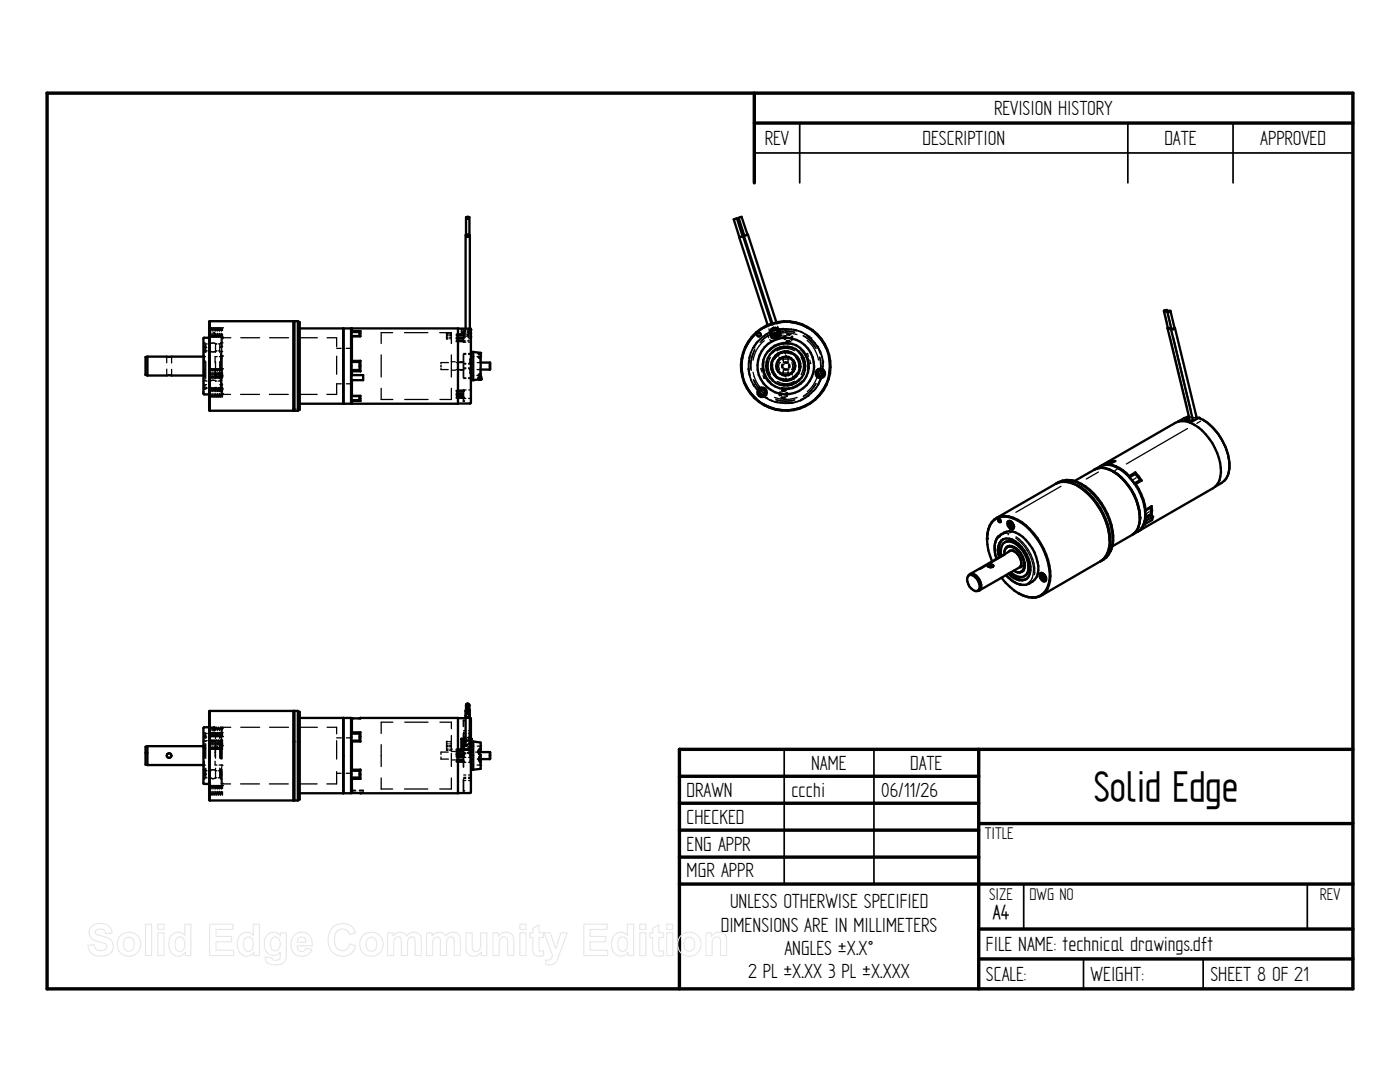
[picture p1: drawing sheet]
<svg xmlns="http://www.w3.org/2000/svg" width="279mm" height="216mm" viewBox="0 0 279 216" stroke-linecap="round" stroke-linejoin="round" font-family="sans-serif">
<defs><g id="words">
<text font-size="9.5" x="218.3" y="159.9">Solid Edge</text>
<g font-size="4.6">
<text x="198.4" y="22.9">REVISION HISTORY</text>
<text x="152.6" y="28.9">REV</text>
<text x="184.1" y="28.9">DESCRIPTION</text>
<text x="232.4" y="28.9">DATE</text>
<text x="251.5" y="28.9">APPROVED</text>
<text x="161.9" y="153.6">NAME</text>
<text x="181.7" y="153.6">DATE</text>
<text x="137" y="159">DRAWN</text>
<text x="157.9" y="159">ccchi</text>
<text x="175.9" y="159">06/11/26</text>
<text x="137" y="164.3">CHECKED</text>
<text x="137" y="169.7">ENG APPR</text>
<text x="137" y="175.1">MGR APPR</text>
<text x="143.8" y="185.9">DIMENSIONS ARE IN MILLIMETERS</text>
<text x="145.7" y="181.2">UNLESS OTHERWISE SPECIFIED</text>
<text x="198.2" y="183.4">A4</text>
<text x="156.5" y="190.6">ANGLES ±X.X°</text>
<text x="196.8" y="189.8">FILE NAME: technical drawings.dft</text>
<text x="149.3" y="195.2">2 PL ±X.XX 3 PL ±X.XXX</text>
<text x="196.8" y="195.7">SCALE:</text>
<text x="217.7" y="195.7">WEIGHT:</text>
<text x="241.6" y="195.7">SHEET 8 OF 21</text>
</g>
<g font-size="3.8">
<text x="196.5" y="167.4">TITLE</text>
<text x="197.4" y="179.5">SIZE</text>
<text x="205.5" y="179.5">DWG NO</text>
<text x="263.4" y="179.5">REV</text>
</g>
</g></defs>
<g fill="none" stroke="#000" stroke-width=".68">
<path d="M9.4 18.6h260.6v178.7h-260.6zM150.5 18.6v17.9M150.5 24.6h119.5M135.6 154.9h59.7M195.3 149.5v47.8M270 149.5h-134.4v47.8M135.6 160.3h59.7M135.6 165.7h59.7M135.6 171h59.7M135.6 176.4h134.4M195.3 164.3h74.7M195.3 185.4h74.7"/>
<path d="M195.3 191.3h74.7"/>
</g>
<path d="M150.5 30.5h119.5M159.6 24.6v11.9M225.1 24.6v11.9M246.1 24.6v11.9M156.5 149.5v26.9M174.4 149.5v26.9M204.3 176.5v8.9M260.9 176.5v8.9M216.2 191.3v6M240.1 191.3v6" fill="none" stroke="#000" stroke-width=".34"/>
<g fill="none" stroke="#000" stroke-width=".47">
<path d="M93 46.9l-.1 18.6M93 46.9h.7M93 46.9v-3.6h.3h.4v3.6M93.7 46.9l.1 18.6M148.2 47.2l-1.1-3.6-.7 .2 1.2 3.6M149.2 46.8l-1.2-3.5h-.3l-.3 .2 1.1 3.5M29.4 71.2v3.7M29.4 71.2h-.4v3.6l.4 .1M29.4 74.9h11.2M29.4 71.2h11.2M41.7 67.4h-.9l-.2 .2v10.9l.2 .2h.9M41.9 64.1v17.9"/>
<path d="M41.9 64.1l-.2 .1v17.7l.2 .1M41.9 64.1h16.6M58.5 64.1v17.9M58.5 64.1l.2 .1M58.7 64.2v17.7M58.8 64.1v17.9M58.8 64.1l-.1 .1M58.8 64.1h.6M59.4 64.1l.4 .2v17.4l-.4 .3M59.4 64.1v17.9M59.8 65.5h8.7M68.5 65.5v15.1"/>
<path d="M68.5 65.5l.1 .1M68.6 65.5h1.5v15.1h-1.5zM70.1 79.8l.1 .2M70.1 66.3v.8M70.1 72.2v1.6M70.1 79v.8M70.1 67.1h1.7M70.1 66.3h1.7M70.1 79.8h1.7M70.1 79h1.7M70.1 73.8h1.7M70.1 72.2h1.7"/>
<path d="M70.1 73.8l.1 .3M70.1 67.1h.1M70.2 65.5h21.2v15.1h-21.2M70.2 74.8h2.3v1.1h-2.3M70.2 79h-.1M70.2 74.8l-.1 .5 .1 .6M70.2 65.5l-.1 .2M70.2 72l-.1 .2M70.2 66.1l-.1 .2M70.2 65.5v.6M70.2 67.1v4.9M70.2 74.1v.7"/>
<path d="M70.2 75.9v3.1M70.2 66.1h1.7M70.2 67.1h1.7M70.2 72h1.7M70.2 74.1h1.7M70.2 79h1.7M71.8 66.3v.8M71.8 72.2v1.6M71.8 79v.8M71.8 73.8l.1 .3M71.8 79.8l.1 .2M71.8 67.1h.1"/>
<path d="M71.9 66.1l-.1 .2M71.9 79h-.1M71.9 72l-.1 .2M71.9 66.1v1M71.9 72v2.1M71.9 79v1M91.4 65.6h2.4l.2 .1v14.6l-.2 .2h-2.4M94 70.2h.4M94 75.9h.4M94.4 70.2v5.7M94.4 70.2l1.5 .2v5.2l-1.5 .3M95.9 73.7h1.8"/>
<path d="M95.9 72.3h1.8M97.7 72.3v1.4M154 64.6l-5.7-17.5-.8 .3 5.7 17.5M154.9 64.3l-5.6-17.5-.8 .3 5.6 17.4M232.3 62.1l.8 3.4 .6-.1M232.9 61.9h-.5l-.1 .2M232.9 61.9l-.3 .2h-.3M232.9 61.9l.1 .2M233 65.5l4.3 17.6M233.1 65.4l-.1 .1M233.6 62.1l.8 3.3-.3 .3-.3-.1-.8-3.4M233.6 62.1l-.6 .1"/>
<path d="M233.6 62.1l-.3 .2-.3-.1M233.7 65.6l4.3 17.7-.1 .8M233.7 65.4l-.4 .2-.3-.1M233.8 65.5l-.1 .1M234.4 65.4h.1M234.5 65.4l-.2 .3-.6-.1M234.5 65.4l4.3 18.2M41.9 82h16.6M58.7 81.9l.1 .1M58.7 81.9l-.2 .1M58.8 82h.6M59.8 80.6h8.7"/>
<path d="M68.6 80.5l-.1 .1M70.1 80.4l.1 .2M70.2 80v.6M70.2 80h1.7M210.7 96.5a4.1 4.1 0 0 1 4.3 .3 13.5 13.5 0 0 1 6.5 12 3.9 3.9 0 0 1-1.8 3.2M210.8 96.5a4.1 4.1 0 0 1 4.7 0 13.6 13.6 0 0 1 6.5 11.7l-.3 1.7M213.5 95.8a8.6 8.6 0 0 1 5.6 3.6 12.5 12.5 0 0 1 2.9 9.4l-.3 1.1M215.2 97a13.9 13.9 0 0 1 6 8.7M218.4 93.7a3.9 3.9 0 0 1 4.8-.2 11.2 11.2 0 0 1 5.3 10.3 3.8 3.8 0 0 1-2.5 2.9M219.6 93l15-8.6a4.2 4.2 0 0 1 4.5 .9 12.1 12.1 0 0 1 4.6 8.9 3.7 3.7 0 0 1-1.6 3.2l-15 8.6M219.7 93.3a8.1 8.1 0 0 1 6 4.4 9.5 9.5 0 0 1 1.5 7.5l-.8 1.1M219.7 93.3l-1.3 .4-3.9 2.3"/>
<path d="M219.8 93.3l-1.4 .4M219.8 93.3a7.2 7.2 0 0 1 5.4 3.5 10.6 10.6 0 0 1 2.2 7.6l-.5 1.4-.5 .5M221.3 92.1l.1 .1M221.3 92.1l-1.8 .9M221.3 92.1l1.3-.1-1.2 .7M221.4 92.7l-.2 .1M221.4 92.2l-1 .6M221.4 92.7a7 7 0 0 1 4 2.3M222.2 94.1a11.4 11.4 0 0 1 5.3 9.2M222.3 92.1l-.9 .1M225.4 95v.2M225.4 95.2l1 1.3"/>
<path d="M226.4 96.5l.3 .1M226.6 94.6l.9 1.2M226.6 94.3v.3M226.6 94.6l-1.2 .6M226.6 94.3l-1.2 .7M226.6 94.3l1.2 1.6M226.7 96.6a12.7 12.7 0 0 1 1.9 5.1M227.5 95.8l.3 .1M227.5 95.8l-1.1 .7M227.8 95.9l-1.1 .7M237.3 83.1l-1 .3-1.3 .8M237.3 83.1v.8"/>
<path d="M237.3 83.7l-.2 .1M237.3 83.3l-.8 .5 1.5 .3 1.2-.7M239.3 83.4a10.2 10.2 0 0 1 4.5 4.3 8.9 8.9 0 0 1 1.3 7 4.3 4.3 0 0 1-2.6 2.4M193.2 114.9a.97 .97 0 0 1 1.7 0 2.35 2.35 0 0 1 .6 2.9l-.6 .1M193.3 114.9a.99 .99 0 0 1 1.3 .3 2.16 2.16 0 0 1 .7 2.6 1.55 1.55 0 0 1-2-1.2 1.51 1.51 0 0 1 0-1.7zM197.1 106.5l-.1 1M197.2 105.7a3.4 3.4 0 0 1 4.9-2.3 13.3 13.3 0 0 1 7.2 9.5 5.7 5.7 0 0 1-1.3 5.7 4.1 4.1 0 0 1-4.6-.2 13.1 13.1 0 0 1-3.5-3.1M197.3 113.1h.1M197.4 113.2h.4M197.9 112.6l-.6 .1M197.9 113.1l-.1 .1M198 112a9.4 9.4 0 0 1-.5-7.2 3.4 3.4 0 0 1 4.7-1.5 12.7 12.7 0 0 1 6.6 7.4 9 9 0 0 1 .2 6.8 3.4 3.4 0 0 1-4.7 1.4l-1.1-.5"/>
<path d="M198 112.9v.1M198.8 103.4l11.9-6.8a5 5 0 0 1 5.1 .8 14.2 14.2 0 0 1 5.6 10.5M199.2 107.1a2.9 2.9 0 0 0-.7 1.8v1.3l.4 1.3M199.3 103.5l.3 .2v.5a.4 .4 0 0 1-.4-.2 .4 .4 0 0 1 .1-.5zM199.3 111.2a2.93 2.93 0 0 1 1-3.6 3.4 3.4 0 0 1 3.6 1.5 5.7 5.7 0 0 1 1.4 5.9 2.07 2.07 0 0 1-3 .4l-1-.9M199.7 106.7a2.9 2.9 0 0 1 3.7-.1 8.2 8.2 0 0 1 3.7 7.9 2.83 2.83 0 0 1-1.7 2M199.7 106.7l-.4 .3M199.9 111a2.08 2.08 0 0 1 1.2-3 4.3 4.3 0 0 1 3.6 3 3.7 3.7 0 0 1 0 3.8 2.26 2.26 0 0 1-3-.6M200.2 107.6a3.3 3.3 0 0 0-.6 3.5M200.3 106.5l-.6 .2M200.4 110a1.21 1.21 0 0 1 2-.9 4.4 4.4 0 0 1 2.1 4.3 1.16 1.16 0 0 1-1.7 .7M200.4 110a1.12 1.12 0 0 1 1.9-.7 4.1 4.1 0 0 1 2 4.1 1.18 1.18 0 0 1-2 .5"/>
<path d="M200.4 110v.6M200.5 108.2a2.41 2.41 0 0 1 3 .7 5.5 5.5 0 0 1 1.7 5.3l-.3 .4-.5 .4M200.8 114.9l1.2 1 1.7 .8M201.1 109l-.3 .3M201.1 104.1l.2-.1a1.07 1.07 0 0 1 .8 1.6 1.21 1.21 0 0 1-1-1.5zM201.3 109l-.3 .2M201.5 114.3a3.4 3.4 0 0 0 3.3 1.3M201.5 104.2a.7 .7 0 0 1 .6 1 .74 .74 0 0 1-.6-1zM201.7 104.1a.95 .95 0 0 0 .5 1M201.9 104.3l.4 .5M202.1 109.9h-.5l-8 4.7M202.1 109.9l.6 .3 .8 1 .3 1.1v.6"/>
<path d="M203.5 113.2l-8 4.6M203.7 112.9v.1M204 114.1l-.4 .1M204.3 113.8l-.5 .3M205.4 116.5l-.6 .2h-1.1M205.8 116.1l-.4 .4M207.6 114.4a1.08 1.08 0 0 1 1.1 1.6 1.08 1.08 0 0 1-1.1-1.6zM207.9 114.6a.74 .74 0 0 1 .7 1 .74 .74 0 0 1-.7-1zM208.1 114.5a.87 .87 0 0 0 .6 1M208.4 114.7l.3 .5M221.3 106.4a5.9 5.9 0 0 1-1.1 5.2l-12.4 7.3M221.7 109.9a3.5 3.5 0 0 1-2 2.1"/>
<path d="M226.4 106.3l-4.4 2.7M226.4 106.3l-.5 .4M228.5 103.3l.1 .1M228.5 101.9l.1 .7M228.6 104h-.1M228.6 101.7l-.1 .2M228.6 103.4v.6M229.7 101.3v1.3M229.7 102.6l.1 .1M229.7 102.6l-1.1 .6M229.7 101.3l-1.2 .6M229.8 101l-.1 .3"/>
<path d="M229.8 101l-1.2 .7M229.8 101v1.7M229.8 102.7l-1.2 .7M229.9 103.8l.2-.7-1.5 .9M229.9 103.8l-1.6 .9-.7 1-.5 .4M230 103.1l-.1 .7M29.4 148.9v3.8M29.4 148.9l-.4 .1v3.6l.4 .1M29.4 152.7h11.2M29.4 148.9h11.2M41.7 145.1h-.9l-.2 .2v11l.2 .1h.9M41.9 141.9v17.8"/>
<path d="M41.9 141.9h-.2v17.7l.2 .1M41.9 141.9h16.6M41.9 159.7h16.6M58.5 141.9v17.8M58.5 141.9h.2M58.7 141.9v17.7M58.7 159.6l.1 .1M58.7 159.6l-.2 .1M58.8 141.9v17.8M58.8 141.9h.6M58.8 141.9h-.1M58.8 159.7h.6"/>
<path d="M59.4 141.9l.4 .2v17.4l-.4 .2M59.4 141.9v17.8M59.8 158.3h8.7M59.8 143.3h8.7M68.5 143.3v15M68.5 143.3h.1M68.6 143.3h1.5v15h-1.5zM68.6 158.2l-.1 .1M70.1 158.1l.1 .1M70.1 146.4v1.4M70.1 153.8v1.4M70.1 147.8h1.7"/>
<path d="M70.1 147.8l.1 .2M70.1 155.2h1.7M70.1 153.8h1.7M70.1 146.4h1.7M70.1 155.2l.1 .2M70.1 143.3v.1M70.2 143.3v2.8M70.2 148v5.6M70.2 155.4v2.8M70.2 146.1l-.1 .3M70.2 143.3l-.1 .1M70.2 153.6l-.1 .2"/>
<path d="M70.2 153.6h1.7M70.2 155.4h1.7M70.2 146.1h1.7M70.2 148h1.7M71.8 146.4v1.4M71.8 153.8v1.4M71.8 147.8l.1 .2M71.8 155.2l.1 .2M71.8 158.2l.1 .1M71.9 143.3h-1.7M71.9 146.1v1.9M71.9 153.6v1.8"/>
<path d="M71.9 143.3h19.5v15M71.9 153.6l-.1 .2M71.9 146.1l-.1 .3M71.9 143.3h-.1M91.4 143.3h1.5M92.1 147.5h.8M92.5 147.5v2.1M92.5 147.8h.4M92.5 148.7h.1M92.6 147.9h.1M92.7 148.8h-.1M92.8 148.7h-.1"/>
<path d="M92.8 148.7h.1M92.9 141.9v7M92.9 141.9l.1 .2M92.9 147.4h-.8v2.2h1.7M93 140.7v2.1l.1 .2 .2 .1 .4-.3v-2.1M93 142.6l-.1 .2 .3 .4 .5-.2v-.4M93 141.6l.1 .3 .2 .1 .4-.4M93 140.7l.1-.2 .2-.1 .4 .3M93 140.7l.1 .2 .2 .1 .4-.3M93.3 149.5h-.1M93.4 149.4h-.1M93.6 149.3v.2"/>
<path d="M93.7 141.6l-.4-.2h-.2l-.2 .5M93.7 141.6l.1 .3M93.8 141.9v7M93.8 143.3l.2 .2-.1 14.7h-23.7M93.8 141.9l-.1 .2M94 153.6h.4M94 148h.4M94.4 148v5.6M94.4 148l1.5 .2v1.9M95.5 150.1h2.2M95.8 149.6v.5M95.8 149.6l-.3 .5"/>
<path d="M95.9 149.4l-.4 .5 .1 .5 .3 .3v2.7l-1.5 .2M95.9 151.5h1.8M95.9 149.5l-.1 .1M97.7 150.1v1.4"/>
<circle cx="151.5" cy="66.8" r=".37"/>
<circle cx="152.1" cy="78.3" r=".94"/>
<circle cx="152.1" cy="78.3" r=".61"/>
<circle cx="154.6" cy="66.3" r=".93"/>
<circle cx="154.6" cy="66.3" r=".62"/>
<circle cx="156.8" cy="73" r="1.78"/>
<circle cx="156.8" cy="73" r="1.87"/>
<circle cx="156.8" cy="73" r="3.9"/>
<circle cx="156.8" cy="73" r="5.6"/>
<circle cx="156.8" cy="73" r="4.6"/>
<circle cx="156.8" cy="73" r="2.91"/>
<circle cx="156.8" cy="73" r="2.82"/>
<circle cx="156.8" cy="73" r="8.8"/>
<circle cx="156.8" cy="73.1" r="8.9"/>
<circle cx="163.7" cy="74.5" r=".62"/>
<circle cx="163.7" cy="74.5" r=".94"/>
<circle cx="33.8" cy="150.8" r=".48"/>
</g>
<g fill="none" stroke="#000" stroke-width=".25">
<path d="M92.9 46.9l.1 .1M93 47.2h.1M93 43.3l.1 .1M93 46.9v.1M93 47.2v.2M93 47.2l.1 .1M93.1 46.9v.1M93.1 47.2h-.1M93.1 43.6v.1M93.2 47.1h.3M93.2 47.1h.1M93.2 47.4h.1"/>
<path d="M93.2 47h.2M93.2 47.4h.3zM93.3 46.9h.2M93.3 43.4h.2M93.3 47.2h.2M93.3 43.8h.2M93.4 43.6h-.2M93.5 47.1h.1M93.6 46.9h.1M93.6 47.2h.1M93.6 43.6v.1M93.6 47.2h.2l-.1 .1"/>
<path d="M93.7 47h.1M93.7 47.3h.1M93.7 46.9h.1M93.7 46.9l-.1 .1M93.7 43.3l-.1 .1M93.7 47.2h.1M93.7 47.2l-.1 .1M93.8 46.9l-.1 .1M33.3 71.2v1.2M33.3 73.7v1.2M34.2 71.2v1.2M34.2 73.7v1.2"/>
<path d="M40.6 74.9h.1M40.6 77.6h.1M40.6 75.1h.1M40.6 75h.1M40.6 71h.1M40.6 68.4h.1M40.6 70.2h.1M40.6 75.9h.1M40.6 71.2h.1M40.7 77h.1M40.7 75.9h.1M40.7 71.1h.1"/>
<path d="M40.7 74.2v2.6M40.7 70.1h.1M40.7 74.9h.1M40.8 71.2h.1M40.8 69.1l-.1 2.5M40.8 71.2v1.1M40.8 73.6v1.3M40.8 77.6h.1M40.8 68.4l.1 1.7M40.8 75.9h.1M40.8 77h.1M40.9 77.6h.1"/>
<path d="M40.9 70.1h.1M40.9 76.8h.1M40.9 69.1h.1M40.9 71.9v3.5M40.9 77.2v.3M40.9 75.9h.2M40.9 69.3h.1M40.9 70.2h.2M41 76.8h.1M41.1 77.5h.1M41.1 77.3h.1M41.1 69.3h.1"/>
<path d="M41.1 72.1v3.5M41.1 77.5h.2M41.1 70h.3M41.1 76h.2M41.4 68.6h-.3v1.7M41.6 77.5h.3M41.6 76h.3M41.7 68.6h.2M41.7 70l.3 .1M41.7 79.2h.1M41.7 75.4h.1M41.7 67.1l.4 .2"/>
<path d="M41.7 73.6l.1 .1M41.7 77.3l.1 .2M41.7 65.4l.1 .1M41.7 66.4h.4M41.8 67.2l-.1 .1M41.9 77.5h.1M41.9 77.3h.1M41.9 76h.1M41.9 68.6v1.7M41.9 72.1v3.5M42 66.9h.1M42 77.8h.1"/>
<path d="M42 77.7h.1M42 73.9h.1M42 78.9h.1M42 65.7h.1M42 75.1h.1M42 65.7v.4M42 66.5v.4M42 73.9v.2M42 74.4v.4M42 75v.1M42 77.8v.3M42 78.5v.4"/>
<path d="M42 66.9v.1M42 66.9l-.1 .2M42 78.9l-.1 .1M42 75.1l-.1 .1M42 68.6h-.1M42 73.8v.1M42 77.6h-.1M42 65.6v.1M42.1 77.6h.1M42.1 79.1v.1M42.1 75.4h.1M42.1 67.3h.1"/>
<path d="M42.1 73.6h.1M42.1 79.2h.1M42.1 65.4h.1M42.1 65.4v.6M42.1 66.6v.6M42.1 73.6v.3M42.1 74.3v.6M42.1 75.2v.2M42.1 77.3v.1M42.1 77.6v.5M42.1 78.7v.5M42.1 73.6l.1 .1"/>
<path d="M42.1 77.3l.1 .2M42.1 65.4l.1 .1M42.2 68.5h.1M42.2 77.6h.1M42.2 70.2h.1M42.2 75.9h.1M42.2 67.2l-.1 .1M42.2 75.9h-.1M42.3 66.9h.1M42.3 77.8h.1M42.3 77.7h.1M42.3 73.9h.1"/>
<path d="M42.3 78.9h.1M42.3 65.7h.1M42.3 75.1h.1M42.3 65.7v.4M42.3 66.5v.4M42.3 73.9v.2M42.3 74.4v.4M42.3 75v.1M42.3 77.8v.3M42.3 78.5v.4M42.3 66.9l.1 .1M42.3 66.9l-.1 .2"/>
<path d="M42.3 78.9l-.1 .1M42.3 75.1l-.1 .1M42.4 77.6h.1M42.4 73.8l-.1 .1M42.4 77.6h-.1M42.4 65.6l-.1 .1M42.4 75.9h.1M42.5 68.4h.1M42.5 77.6h.1M42.5 70.2h.1M42.5 75.9h.1M42.5 68.4v.1"/>
<path d="M42.5 79.1v.1M42.5 75.4h.1M42.5 67.3h.1M42.5 73.6h.1M42.5 79.2h.1M42.5 65.4h.1M42.5 65.4v.6M42.5 66.6v.6M42.5 73.6v.3M42.5 74.3v.6M42.5 75.2v.2M42.5 77.3v.1"/>
<path d="M42.5 77.6v.5M42.5 78.7v.5M42.5 73.6l.1 .1M42.5 77.3l.1 .2M42.5 65.4l.1 .1M42.5 66.4h.3M42.5 67.2v.1M42.7 75.9h.1M42.7 66.9h.1M42.7 77.8h.1M42.7 77.7h.1M42.7 73.9h.1"/>
<path d="M42.7 78.9h.1M42.7 65.7h.1M42.7 75.1h.1M42.7 65.7v.4M42.7 66.5v.4M42.7 73.9v.2M42.7 74.4v.4M42.7 75v.1M42.7 77.8v.3M42.7 78.5v.4M42.7 66.9l.1 .1M42.7 66.9l-.1 .2"/>
<path d="M42.7 78.9l-.1 .1M42.7 75.1l-.1 .1M42.8 77.6h.1M42.8 68.5h.1M42.8 75.9h.1M42.8 70.2h.1M42.8 73.8l-.1 .1M42.8 65.6l-.1 .1M42.8 66.4v.2M42.8 66.8v.3M42.8 66.4l.1 .1M42.8 67.1h-.3v.2"/>
<path d="M42.8 67.1l.1 .2M42.8 79.1l.1 .1M42.8 75.4h.1M42.8 67.1h.1M42.8 70.1v.1M42.9 67.3h.1M42.9 77.6h.1M42.9 73.6h.1M42.9 79.2h.1M42.9 65.4h.1M42.9 75.4h.1M42.9 73.6v1.3h.4"/>
<path d="M42.9 65.4v.6M42.9 66.6v.7M42.9 75.2v.2M42.9 77.3v.1M42.9 77.6v.5M42.9 78.7v.5M42.9 73.6v.1M42.9 77.3v.2M42.9 77.3l-.1 .1M42.9 65.4v.1M42.9 76h.4M43 66.7l-.1 .2"/>
<path d="M43 77.5h.1M43 77.3h.1M43 68.6h.1M43 70h.1M43 68.6v1.7M43 72.1v3.5M43 77.5h.3M43 68.6h.3M43 77.5h-.1M43 70h.3M43.1 66.9h.1M43.1 77.8h.1"/>
<path d="M43.1 77.7h.1M43.1 73.9h.1M43.1 78.9h.1M43.1 65.7h.1M43.1 75.1h.1M43.1 65.7v.4M43.1 66.5v.4M43.1 73.9v.2M43.1 74.4v.4M43.1 75v.1M43.1 77.8v.3M43.1 78.5v.4"/>
<path d="M43.1 66.9v.1M43.1 66.9l-.1 .2M43.1 78.9l-.1 .1M43.1 75.1l-.1 .1M43.1 73.8v.1M43.1 77.6h-.1M43.1 65.6v.1M43.2 67.1l.1 .2M43.2 79.1l.1 .1M43.2 75.4h.1M43.3 67.3h.1M43.3 77.6h.1"/>
<path d="M43.3 73.6h.1M43.3 79.2h.1M43.3 65.4h.1M43.3 75.4h.1M43.3 65.4v.6M43.3 66.6v.6M43.3 73.6v.3M43.3 74.3v.6M43.3 75.2v.2M43.3 77.3v.1M43.3 77.6v.5M43.3 78.7v.5"/>
<path d="M43.3 73.6v.1M43.3 77.3v.2M43.3 77.3l-.1 .1M43.3 65.4v.1M43.3 67.2v.1M43.3 71.2h-.4v1.2M43.4 66.9h.1M43.4 77.8h.1M43.4 77.7h.1M43.4 73.9h.1M43.4 78.9h.1M43.4 65.7h.1"/>
<path d="M43.4 75.1h.1M43.4 65.7v.4M43.4 66.5v.4M43.4 73.9v.2M43.4 74.4v.4M43.4 75v.1M43.4 77.8v.3M43.4 78.5v.4M43.4 66.9l.1 .1M43.4 66.9v.2M43.4 78.9v.1M43.4 75.1v.1"/>
<path d="M43.5 73.8l-.1 .1M43.5 77.6h-.1M43.5 65.6l-.1 .1M43.6 77.5h.3M43.6 75.4h.1M43.6 67.1v.2M43.6 79.1v.1M43.6 76h.3M43.6 68.6h.3v1.7M43.6 70h.3M43.6 67.3h.1M43.6 77.6h.1"/>
<path d="M43.6 73.6h.1M43.6 79.2h.1M43.6 65.4h.1M43.6 65.4v.6M43.6 66.6v.6M43.6 73.6v.3M43.6 74.3v.6M43.6 75.2v.2M43.6 77.3v.1M43.6 77.6v.5M43.6 78.7v.5M43.6 73.6l.1 .1"/>
<path d="M43.6 77.3l.1 .2M43.6 65.4l.1 .1M43.7 67.2l-.1 .1M43.7 74.9h.5M43.8 71.2h.4M43.8 66.9h.1M43.8 77.8h.1M43.8 77.7h.1M43.8 73.9h.1M43.8 78.9h.1M43.8 65.7h.1M43.8 75.1h.1"/>
<path d="M43.8 65.7v.4M43.8 66.5v.4M43.8 73.9v.2M43.8 74.4v.4M43.8 75v.1M43.8 77.8v.3M43.8 78.5v.4M43.8 66.9l.1 .1M43.8 66.9v.2M43.8 78.9v.1M43.8 75.1v.1M43.9 77.5h.1"/>
<path d="M43.9 77.3h.1M43.9 76.8h.1M43.9 72.1v3.5M43.9 70.2h.1M43.9 75.9h.1M43.9 69.3h.1M43.9 73.8l-.1 .1M43.9 77.6h-.1M43.9 65.6l-.1 .1M43.9 75.4h.1M43.9 67.1l.1 .2M43.9 79.1l.1 .1"/>
<path d="M44 76.8h.1M44 77.4l.1 .1M44 77.4h.1M44 67.3h.1M44 77.6h.1M44 75.9h.1M44 69.3h.1M44 77h.1M44 73.6h.1M44 79.2h.1M44 65.4h.1M44 75.4h.1"/>
<path d="M44 65.4v.6M44 66.6v.6M44 70.5v3.4M44 74.3v.6M44 75.2v.2M44 75.7v1.7M44 77.6v.5M44 78.7v.5M44 69.1h.1M44 70.1h.1M44 73.6l.1 .1M44 65.4l.1 .1"/>
<path d="M44.1 67.2l-.1 .1M44.2 78.7h.1M44.2 74.9h.1M44.2 68.4h-.2v.3M44.2 71.1v3.6M44.2 76.6v1.9M44.2 78.6v.1M44.2 75.9h.1M44.2 78.7h1.8M44.2 66.9h.1M44.2 77.8h.1M44.2 77.7h.1"/>
<path d="M44.2 67.4h.1M44.2 73.9h.1M44.2 78.9h.1M44.2 65.7h.1M44.2 75.1h.1M44.2 71.1h.1M44.2 65.7v.4M44.2 66.5v.4M44.2 73.9v.2M44.2 74.4v.4M44.2 75v.1M44.2 77.8v.3"/>
<path d="M44.2 78.5v.4M44.2 66.9v.1M44.2 66.9v.2M44.2 78.9v.1M44.2 75.1v.1M44.2 76.8h.1M44.2 69.1h.1M44.2 70.1h.1M44.2 75h.1M44.2 69.1v2.6M44.2 74.3v2.5M44.2 76.9v.1"/>
<path d="M44.2 77.6h.1M44.2 70.2h.1M44.3 78.6h.1M44.3 75h.1M44.3 73.8l-.1 .1M44.3 77.6h-.1M44.3 65.6l-.1 .1M44.3 78.5h.1M44.3 67.6h.1M44.3 67.5h.1M44.3 68.4h.1M44.3 75.1h.1"/>
<path d="M44.3 71h.1M44.3 71.1h.1M44.3 67.6v1.7M44.3 71.1v3.5M44.3 76.5v1.8M44.3 67.1l.1 .2M44.4 77.4h.1M44.4 67.3h.1M44.4 77.6h.1M44.4 73.6h.1M44.4 65.4h.1M44.4 65.4v.6"/>
<path d="M44.4 66.6v.6M44.4 73.6v.3M44.4 74.3v.6M44.4 75.2v.2h-.1M44.4 77.6v.5M44.4 78.7v.5l-.1-.1M46.1 67.4h-1.9v1.8M48 78.7h3.8M48 67.4h3.8M53.8 78.7h3.7M53.8 67.4h3.8M59.5 78.7h3.8"/>
<path d="M59.6 67.4h3.7M65.3 67.4h1.9v1.8M67.2 69.5h.9M67.2 71.1v3.6M67.2 78.6l-2 .1M68.1 76.6h-.9v1.9M69.1 69.5h1M69.1 76.6h1M70.2 74.8v.4M70.2 75.6v.3M76.1 77.5v2.2h2.3M76.1 70.8v4.4"/>
<path d="M78.4 66.4h-2.3v2.1M80.7 66.4h4.7M80.8 79.7h4.6M87.8 66.4h2.3v2.1M88 72.9v.3M88 73.5v.2h1.5M89.1 67.6h.1M89.1 67.3h.1M89.1 66.8h.4M89.1 67h.3M89.1 67.1v.3M89.1 67.5v.1"/>
<path d="M89.1 66.6h.3M89.1 67.6h.3M89.1 67.3h.3M89.5 66.5h-.4v.3M89.5 72.3h-1.5v.3M89.7 67h.4M89.7 66.6h.4M89.7 67.6h.4M89.7 67.3h.4M89.8 66.8h.3M89.8 66.5h.3M90.1 72.2h.7"/>
<path d="M90.1 73.9h.8M90.1 70.8v4.4M90.1 77.5v2.2h-2.3M91 73.7h1.5M91.1 79.4h.1M91.1 68.2h.1M91.1 66.7v.2M91.1 67.3v.3M91.1 67.9v.3M91.1 78.5v.4M91.1 79.2v.2M91.1 72.3h1.4"/>
<path d="M91.1 79.3h.1M91.1 66.7h.1M91.1 78v.2M91.1 79.2h.1M91.1 78.1h.1M91.1 66.8h.1M91.1 68h.1M91.1 66.8v.3M91.1 67.8v.2M91.1 78.1v.2M91.1 79.1v.1M91.1 68v.1"/>
<path d="M91.2 79.4h.1M91.2 78h.1M91.2 68.1h.1M91.2 66.8h-.1M91.2 77.9h.1M91.2 66.7h.1M91.2 68.2h.1M91.2 66.7v.2M91.2 67.3v.3M91.2 67.9v.3M91.2 77.9v.3M91.2 78.5v.4"/>
<path d="M91.2 79.2v.2M91.2 77.9l.1 .1M91.3 66.7h.1M91.3 79.3h.1M91.3 79.2h.1M91.3 78.1h.1M91.3 66.8h.1M91.3 68h.1M91.3 66.8v.3M91.3 67.3v.3M91.3 67.8v.3M91.3 78.1v.2"/>
<path d="M91.3 78.5v.4M91.3 79.1v.1M91.4 78h.1M91.4 66.8h-.1M91.4 79.4h.1M91.4 68.1h.1M91.4 77.9h.1M91.4 66.7h.1M91.4 68.2h.1M91.4 66.7v.2M91.4 67.3v.3M91.4 67.9v.3"/>
<path d="M91.4 77.9v.3M91.4 78.5v.4M91.4 79.2v.2M91.5 79.3h.1M91.5 79.2h.1M91.5 78.1h.1M91.5 66.8h.1M91.5 68h.1M91.5 66.8v.3M91.5 67.3v.3M91.5 67.8v.2M91.5 78.1v.2"/>
<path d="M91.5 78.5v.4M91.5 79.1v.1M91.5 68v.1M91.6 79.4h.1M91.6 78h.1M91.6 68.1h.1M91.6 66.8h-.1M91.6 77.9h.1M91.6 66.7h.1M91.6 68.2h.1M91.6 66.7v.2M91.6 67.3v.3"/>
<path d="M91.6 67.9v.3M91.6 77.9v.3M91.6 78.5v.4M91.6 79.2v.2M91.6 77.9l.1 .1M91.7 66.7h.1M91.7 79.3h.1M91.7 79.2h.1M91.7 78.1h.1M91.7 66.8h.1M91.7 68h.1M91.7 66.8v.3"/>
<path d="M91.7 67.3v.3M91.7 67.8v.3M91.7 78.1v.2M91.7 78.5v.4M91.7 79.1v.1M91.7 78h.1M91.7 72.2h.8M91.8 79.4h.1M91.8 68.1h.1M91.8 73.9h.7M91.8 77.9h.1M91.8 66.7h.1"/>
<path d="M91.8 68.2h.1M91.8 66.7v.2M91.8 67.3v.3M91.8 67.9v.3M91.8 77.9v.3M91.8 78.5v.4M91.8 79.2v.2M91.9 79.3h.1M91.9 79.2h.1M91.9 78.1h.1M91.9 66.8h.1M91.9 68h.1"/>
<path d="M91.9 66.8v.3M91.9 67.3v.3M91.9 67.8v.2M91.9 78.1v.2M91.9 78.5v.4M91.9 79.1v.1M91.9 68v.1M91.9 79.4h.1M91.9 78h.1M91.9 68.1h.1M92 79.4h.1M92 77.9h.1"/>
<path d="M92 66.7h.1M92 68.2h.1M92 66.7v.2M92 67.3v.3M92 67.9v.3M92 77.9v.3M92 78.5v.4M92 79.2v.2M92 77.9v.1M92 79.3h.1M92.1 79.2h.1M92.1 78.1h.1"/>
<path d="M92.1 66.8h.1M92.1 68h.1M92.1 66.3h.5M92.1 65.9v.4M92.1 66.6v.2h.1M92.1 66.8v.3M92.1 67.3v.3M92.1 67.8v.2M92.1 78.1v.2M92.1 78.5v.4M92.1 79.1v.1M92.1 66.1h.1"/>
<path d="M92.1 68l-.1 .1M92.1 78h.1M92.2 79.4h.1M92.2 77.9h.1M92.2 66.7h.1M92.2 68.1h.1M92.2 68.2h.1M92.2 66.7v.2M92.2 67.3v.3M92.2 67.9v.3M92.2 77.9v.3M92.2 78.5v.4"/>
<path d="M92.2 79.2v.2M92.2 77.9v.1M92.2 79.3h.1M92.3 79.2h.1M92.3 78h.1M92.3 78.1h.1M92.3 66.8h.1M92.3 68h.1M92.3 66.8v.3M92.3 67.3v.3M92.3 67.8v.2M92.3 78.1v.2"/>
<path d="M92.3 78.5v.4M92.3 79.1v.1M92.3 68l-.1 .1M92.3 79.4h.1M92.3 68.1h.1M92.3 66.1h.5M92.4 79.4h.1M92.4 77.9h.1M92.4 66.7h.1M92.4 68.2h.1M92.4 66.7v.2M92.4 67.3v.3"/>
<path d="M92.4 67.9v.3M92.4 77.9v.3M92.4 78.5v.4M92.4 79.2v.2M92.4 66.8h.4M92.4 77.9v.1M92.4 79.3h.1M92.5 66h.1M92.5 79.2h.1M92.5 78.1h.1M92.5 66.8h.1M92.5 68h.1"/>
<path d="M92.5 66h.3M92.5 66v2.3M92.5 70.7v4.7M92.5 68l-.1 .1M92.5 78h.1M92.5 79.4h.1M92.5 77.9h.1M92.5 66.7h.1M92.5 68.1h.1M92.5 67h.3M92.5 72.5h.5M92.5 72.6h.5"/>
<path d="M92.5 70.5h.5M92.5 73.6h.5M92.5 73.4h.5M92.5 75.4h.5M92.5 75.5h.5M92.5 68h.4M92.5 77.7v2.4v-2.3M92.5 66v2.3h.5M92.5 79.5h.5M92.5 77.8h.5M92.6 66.2l-.1 .1M92.6 66.5l-.1 .1h.5"/>
<path d="M92.7 65.7h-.6M92.8 67.1l-.3 .1h.4M92.8 67.4l-.3 .1M92.9 65.8l-.1 .2M92.9 66.1l-.1 .2M92.9 65.5v.2M92.9 65.7v.3M93 70.7h-.5v4.7M93.2 66.3h.6M93.2 66.1h.4M93.3 67h.3M93.3 66.8h.3"/>
<path d="M93.3 66h.3v.4M93.3 67.2h.3M93.5 72.5h.5M93.5 72.6h.5M93.5 70.7h.5M93.5 70.5h.5M93.5 73.6h.5M93.5 73.4h.5M93.5 75.4h.5M93.5 75.5h.5M93.5 79.5h.5M93.5 68.3h.5"/>
<path d="M93.6 66.3l-.5 .5M93.6 77.8h.4M93.6 66.8v.7M93.6 67.8v.2h-.3M93.6 67.5h.1M93.8 66.3h.1M93.8 74.5h.1M93.8 65.6l-.5 .1M93.8 65.8l-.1 .4M93.8 73.5v1M93.8 73.7h.6M93.8 72.3h.7"/>
<path d="M93.8 65.5l-.1 .4M93.8 65.7h.1M93.9 66.4h.1M93.9 71.6l-.1 .9M93.9 65.7h.1M93.9 74.5h.1M93.9 66.5h.1M94 65.8h.1M94 71.6h.1M94 67.2h.1M94 71.2h.6M94 74.9h.5"/>
<path d="M94 67.4l-.1 .1M94 66.6h-.4l-.5 .5M95.2 71.2h.6v1M95.2 73.7h.7M95.2 72.3h.7M95.5 74.8h.1M95.5 71.3h.1M95.5 71.2h.1M95.5 70.4h.1M95.5 70.5h.1M95.5 70.5v.2M95.5 71v.2"/>
<path d="M95.5 74.8v.3M95.5 75.4v.2M95.5 74.9h.1M95.6 74.7h.1M95.6 74.9h.1M95.6 71.4h.1M95.6 71.2h.1M95.6 70.4h.1M95.6 70.7h.1M95.6 74.6h.1M95.6 71.5h.1M95.7 74.6h.1"/>
<path d="M95.7 71.5h.1M95.7 70.7h.1M95.7 70.4h.1M95.8 70.4h.1M95.8 70.8h.1M95.8 74.5h.1M95.8 71.5h.1M95.8 73.4v1.2M95.8 74.8l-.6 .1M95.8 74.5l.1 .1M95.9 74.9h.1M95.9 71.1h.1"/>
<path d="M95.9 70.4h.1M95.9 70.8h.1M95.9 75h.1M95.9 71.5h-.1M148.3 71.3a7.4 7.4 0 0 0 0 3.5M148.9 76.6a7.6 7.6 0 0 0 2.1 2.9M149.4 72h.1M149.4 73.6l.2 1.3M149.4 72.2h.1M149.4 73.4a7.6 7.6 0 0 0 1.1 3.6M149.4 74v.1M149.4 73.8h.1"/>
<path d="M149.6 71.1a7.1 7.1 0 0 0 .9 6M149.7 71.2a6.4 6.4 0 0 0 0 3.8M150.3 74.3a6.2 6.2 0 0 0 2.2 3.8M150.3 76.8h.1M150.3 75.7a7.1 7.1 0 0 0 2.6 3.2M150.3 76.8a7.2 7.2 0 0 0 2.8 2.7M150.5 69.4h.1M150.5 76.8a7.4 7.4 0 0 0 2.7 2.6M150.5 75.9a6.6 6.6 0 0 0 2.5 3M150.5 70.1a6.8 6.8 0 0 0-.6 3.8M150.6 69.7a6.9 6.9 0 0 0-.8 4M151 66.6a8.5 8.5 0 0 0-2.2 2.9"/>
<path d="M151.2 68a7.7 7.7 0 0 0-1.8 3.5M151.3 68a7.4 7.4 0 0 0-1.7 3.4M151.8 78.6h.1M151.8 78.6a7.2 7.2 0 0 0 3.4 1.8M151.8 78.6a6.8 6.8 0 0 0 3.5 1.7M151.9 73.5l.2 .7M152.1 73.5l.2-.1 .2 .6M152.2 79h.1M152.2 67.1h.1M152.3 74.9l.2 .6h.1M152.4 79h.1M152.4 67.1h.1"/>
<path d="M152.5 72.2a4.3 4.3 0 0 0 1.4 4.1M152.5 68a6.2 6.2 0 0 0-2.2 3.9M152.7 74.7l.1 .7M153.1 66.5a7.6 7.6 0 0 0-2.7 2.7M153.2 72.3h.1M153.2 72.3a3.7 3.7 0 0 0 1.1 3.5M153.2 66.7a6.3 6.3 0 0 0-2.7 2.7M153.2 67v.1M153.2 64.9l.1 .3M153.2 67.1l-1.5 1.2M153.2 67.1l.2 .3M153.5 66.3v.2"/>
<path d="M153.5 65.6l.2 .7M153.5 66.7l.1 .1M153.6 66.8v.1M153.6 66.8l-1.7 1.2M153.6 67.7l.2 .3 .4-.1M153.7 66.8l-.5 .3M153.7 67.1l.1 .1M153.8 71.3a3.5 3.5 0 0 0 0 3.5M153.8 67.3h.1M153.8 79.8h.1M153.8 66.8l.2 .4M153.9 67.4l.2 .1"/>
<path d="M153.9 66.6l-.3 .2M153.9 66.2l-.1 .1M153.9 72.5a2.73 2.73 0 0 0 .9 2.8M153.9 67h.1M153.9 67l.2 .4M153.9 80h.1M154 64.6l.1 .3M154 66.1h.1M154 67.3l.2 .2M154.1 66.7h.1M154.1 67.4h.1M154.1 67l-.1 .1"/>
<path d="M154.1 66.6h.1M154.1 64.5l.2 .4M154.2 66.6h.1M154.2 72.7a2.53 2.53 0 0 0 .7 2.1M154.2 65.4l.3 .7M154.3 67.5h.1M154.3 66.6h.1M154.4 67.5h.1M154.4 65.3l.2 .7M154.5 67.5h.1M154.5 66.8l.1 .1M154.6 67.4h.1"/>
<path d="M154.6 79.3a6.3 6.3 0 0 0 4.5 0M154.6 67.6h.1M154.6 67.5l-.3 .1M154.6 66.6l.1 .3M154.6 66.8h.1M154.6 66.8l.2 .3M154.7 67h.1M154.7 67.1v.3M154.7 67.4l-.4 .1M154.8 66.5l.1 .4M154.8 79.8a6.6 6.6 0 0 0 3.8 0M154.9 72.9a1.79 1.79 0 0 0 .4 1.4"/>
<path d="M154.9 79.7a6.6 6.6 0 0 0 3.7 .1M154.9 66.6v.3M154.9 66.9l.1 .2M154.9 66.9l.2 .3M154.9 66a7.2 7.2 0 0 1 4.1 0M154.9 65.8a7.1 7.1 0 0 1 3.8 0M154.9 66.3l-.6 .2M154.9 64.3l.2 .4M155 67.1h.1M155 66.3h.1M155 66.6v.2M155.1 66.3h.1"/>
<path d="M155.2 66.3h.1M155.2 66.3l-1 .3M155.2 65.1l.2 .7M155.3 67.2h.1M155.3 66.3h.1M155.4 66.3h.1M155.4 70.9l-.8 .8M155.4 70.9v.1M155.4 67.2h.1M155.4 67.4l-.8 .2M155.5 67.1h.1M155.5 66.5l.1 .1"/>
<path d="M155.5 71.3l.1 .2M155.6 72.3h.1M155.6 67.2l-.3 .1M155.6 71.5h.1M155.6 72.3l-.2 .5 .2 .9M155.6 70.7l-.2 .2M155.6 71.5l-.5 .6M155.6 66.3l.1 .3M155.6 78.9h.1M155.6 67.1h.1M155.6 66.5h.1M155.6 78.2v.8"/>
<path d="M155.6 65.7h.1M155.6 67.1h-.1M155.7 67.1l-.5 .1h.2M155.7 78.3l-.1 .6M155.7 78.2h.1M155.7 66.6h.1M155.7 66.8v.3M155.7 65.9v.2M155.7 66.6v.2M155.7 66.1h.5M155.7 66.1l-.3 .1M155.8 78.9h.1"/>
<path d="M155.8 67h.1M155.8 75.4l1.3 .2M155.8 78.4v.5M155.8 66.4l.1 .2M155.9 79.4h.1M155.9 64.4a7.5 7.5 0 0 0-3.4 1.1M155.9 79.4l.7 .1M155.9 79.2l.2 .2 .5-.1M155.9 66.8l-.1 .2M156 74.8l.7 .2M156 77.9l.4-.1 .4 .1M156 79.2h.6"/>
<path d="M156 78l.5-.1 .3 .2M156.1 78.1h.1M156.1 72.6v.8M156.1 78.1h.5M156.1 66l-.4 .1M156.2 74.3a1.16 1.16 0 0 0 1.2 0M156.2 73.4h.1M156.2 72.7v.7M156.2 70.4l-.4 .2M156.2 66v.1M156.2 66.1l.1 .3M156.3 66.8v.4l-.4 .1"/>
<path d="M156.3 72.7h.1M156.3 76h.1M156.3 72.7v.6M156.3 71.2v1.2M156.3 73.7v1.1M156.4 65.5a6.6 6.6 0 0 0-3.7 1.3M156.4 65.6a6.8 6.8 0 0 0-3.5 1.2M156.4 66.1h-.2M156.5 73.8h.1M156.5 73.8h.7M156.5 72.4h.6M156.5 73.7h.7"/>
<path d="M156.5 73.6h.1M156.5 66l2.1 .3M156.5 73.6h.6M156.6 79.2h.1M156.6 67.7h.1M156.6 72.5h.5M156.6 67l-.1 .8M156.6 66.1l2 .2M156.7 79.4h.1M156.7 70.4l.1 .3M156.7 70.4l1.2 .3M156.7 70.4h-.2"/>
<path d="M156.7 67l-.1 .7M156.7 67h.1M156.7 75l.1 .2M156.8 77.9h.1M156.8 74.9l-.1 .1M156.8 67.1v.5M156.8 78.4h.1M156.8 75.4l.1 .2M156.8 78.4v.6M156.8 70.9l.1 .2M156.9 68.2h.1M156.9 68l.7 .1"/>
<path d="M156.9 71.1l.7 .2M156.9 71.1v.1M156.9 68.2h.7M156.9 79.1h.1M157 66.7h.1M157 78.4h.1M157 67.9h.6M157 78.4v.6M157 66.7l.7 .1M157 66.6l.7 .1M157.1 78.3v.6l-.1 .2M157.1 66.9h.5"/>
<path d="M157.1 72.5h.1M157.2 72.3h.1M157.2 73.7h.1M157.2 72.3l-.4-.1-.4 .1M157.3 71.2v1.2M157.3 73.7v1.1M157.4 73.4h.1M157.4 72.8v.6M157.4 70.1a2.9 2.9 0 0 0-2.8 .9M157.4 72.7v.7M157.5 71.8a1.3 1.3 0 0 0-1.4 0M157.5 72.6l.1 .3v.5"/>
<path d="M157.5 69.4a3.6 3.6 0 0 0-3.4 1.1M157.6 68.2h.1M157.7 68.7a4.3 4.3 0 0 0-4.2 1.4M157.7 66.7h.1M157.7 64.4a7 7 0 0 1 3.4 1.1M157.8 75.5l-.4 .1M157.9 67.2l-.1 .5M157.9 67.9h.1M158 74.5v.1M158 73.7h.1M158 67.1h.1M158 74.6l.1 .2"/>
<path d="M158 72.3l.2 .5-.2 .9M158 67.1l-.1 .7M158.1 67.1l.1 .2-.2 .6M158.2 75.1v.1M158.2 75.2l-.1 .2M158.3 71.8a1.57 1.57 0 0 1 .4 1.4M158.4 65.7a7.1 7.1 0 0 1 3.4 1.7M158.4 65.8a7.2 7.2 0 0 1 3.4 1.7M158.5 70a3.3 3.3 0 0 0-3.4 0M158.5 74l-.5 .6M158.6 76.1a3.3 3.3 0 0 1-3.5 0M158.8 71.3a2.32 2.32 0 0 1 .6 2.1"/>
<path d="M158.8 70.8a2.84 2.84 0 0 1 1 2.8M159 74.4l-.8 .8M159 66.8a6.5 6.5 0 0 0-4.4 0M159 75.1a2.84 2.84 0 0 1-2.7 .9M159.3 70.3a3.9 3.9 0 0 1 1.1 3.5M159.5 75.5a3.5 3.5 0 0 1-3.4 1.2M159.7 66.1h.1M159.8 79.9h.1M159.8 69.8a4.2 4.2 0 0 1 1.3 4.1M159.8 66.3h.1M159.9 71.3a3.3 3.3 0 0 1 0 3.5M160.1 76a4.2 4.2 0 0 1-4.1 1.3"/>
<path d="M160.3 67a6.4 6.4 0 0 1 2.5 2.5M160.4 67a6.1 6.1 0 0 1 2.5 2.5M160.5 66.6a7.2 7.2 0 0 1 2.8 2.7M160.8 79.4a7.2 7.2 0 0 1-3.5 1.1M160.8 79.3a7.1 7.1 0 0 1-3.6 1.1M160.8 70.7h-.1l.2 .6M161 70.6l.2-.1 .1 .7M161.1 67.9a6.3 6.3 0 0 1 2.3 3.9M161.1 67.1h.1M161.1 67.1a7.2 7.2 0 0 1 2.6 3.6M161.1 72.1l.2 .5h.2M161.2 79h.1"/>
<path d="M161.2 67.1h.1M161.4 79h.1M161.5 67.1h.1M161.6 71.8l.2 .7-.1 .1M161.8 67.4h.1M162.2 78a6.2 6.2 0 0 1-2.4 1.7M162.6 66.6a7.6 7.6 0 0 1 2.2 2.9M162.8 76.5a5.7 5.7 0 0 1-2.5 2.5M162.9 76.6a6.6 6.6 0 0 1-2.6 2.5M163.1 69a6.7 6.7 0 0 1 1.1 3.6M163.2 69a6.7 6.7 0 0 1 1.1 3.7M163.3 76.8a7.2 7.2 0 0 1-2.8 2.7"/>
<path d="M163.4 74.2a6.7 6.7 0 0 1-2.3 3.9M163.5 71.2a6.4 6.4 0 0 1 0 3.6M163.6 71.2a6.5 6.5 0 0 1 0 3.6M163.8 75.3l-.6 1.4M163.8 75.3v.2M163.8 75.7v.2M163.9 75.2l-.1 .1M164 71.2a7.9 7.9 0 0 1 0 3.8M164.1 74.6a6.4 6.4 0 0 1-1.8 3.4M164.1 74.8l-.1 .2M164.2 73h.1M164.2 74.7a6.8 6.8 0 0 1-1.9 3.4"/>
<path d="M164.2 73l-.4 2.3M164.2 72.2h.1M164.2 73.8v.1M164.3 74.1h.1M164.3 72v.1M164.8 76.6a9 9 0 0 1-2.1 2.9M165.3 71.2a8.4 8.4 0 0 1 .1 3.6M232.6 63l.4 1.6M233.3 63.2l.3 1.6M233.5 67.1l3.5 14.6M234.2 67.3l3.5 14.5M92.5 80.1h.1"/>
<path d="M92.5 80h.1M152.5 80.6a9.3 9.3 0 0 0 3.4 1.1M154.9 80.3a7.1 7.1 0 0 0 3.8 0M155 80.1a6.6 6.6 0 0 0 3.3 .1M159.6 80h.1M161.2 80.6a8.3 8.3 0 0 1-3.4 1.1M211.8 97l-9.1 5.2M213.3 96.1v.1M213.7 95.9l-.2 .2M213.8 95.8l.3 .1M219.2 94.2l-2.4 1.4M221.5 92.3l-.4 .3"/>
<path d="M221.9 92l-.1 .1M223 93.6l-.5 .3M223.4 93.4l-.1 .1M226.7 95.3l-.5 .4M227.2 95l-.1 .2M237 85.5l-12.2 7.1M237.1 83.1l.3 .1M237.4 83.4v.3M237.7 83.2h-.2M238 83.3l.1 .1M238.1 83.5v.3M238.3 83.4h.1"/>
<path d="M238.5 83.3l-.2 .1M238.6 83.3h.1M239.4 83.5l.4 .2M239.6 84l-.8 .5M240.1 83.8h-.1M241.3 84.8a11.7 11.7 0 0 1 4 9l-.2 .7M194 114.6l-.1 .1M198.6 109.9h.1M199.6 104.2h.1M199.7 106.9a2.8 2.8 0 0 0-1.1 3M200.6 106.4h.4M200.7 110.7l-5.2 3"/>
<path d="M201.2 110h.1M201.3 106.5l-.1 .2M201.3 103v.2M201.5 115.4h.1M201.5 115.4l1.2 .8M201.5 103.9l.2 .2M201.7 109.8l-.4 .1M201.8 108l-.2 .1M201.8 106.2l-.3 .1M201.9 105.4v.1M202 109.8l.1 .1M202 109l-.2 .1"/>
<path d="M202.2 105.2h.1M202.7 107.4a8.6 8.6 0 0 1 3.5 6.6 2.55 2.55 0 0 1-1.1 2.3M202.8 107.1a8.5 8.5 0 0 1 3.7 7.6M203.1 110.5l.1 .1a2.85 2.85 0 0 1 .6 2.2M203.2 114.2h.1M203.6 116.5l.1 .2M203.6 115.7l-.2 .1M205.2 119.1l.1 .1M207.6 114.7h.1M208 114.6h.1M208.7 115.4l.1 .3M229.4 102.1l-.5 .3"/>
<path d="M229.9 101.9h-.2M40.6 152.7h.1M40.6 155.4h.1M40.6 148.8h.1M40.6 152.9h.1M40.6 148h.1M40.6 146.2h.1M40.6 153.6h.1M40.6 148.9h.1M40.7 153.7h.1M40.7 154.7h.1M40.7 148.8h.1"/>
<path d="M40.7 148.7v2.5M40.7 153v1.7M40.7 147.9h.1M40.7 152.7h.1M40.8 148.9h.1M40.8 146.9l-.1 .9M40.8 148.9v.4M40.8 149.8v1.2M40.8 151.8v.9M40.8 146.2l.1 1M40.8 154.7h.1M40.8 153.7h.1"/>
<path d="M40.9 146.9h.1M40.9 154.5h.1M40.9 147.9h.1M40.9 148.3v3M40.9 153.4v2h-.1M40.9 153.6h.2M40.9 147.1h.1M40.9 148h.2M41 154.5h.1M41.1 147.1h.1M41.1 148.4v2.9M41.1 153.3v1.9h.2"/>
<path d="M41.1 147.8h.3M41.1 153.8h.2M41.4 146.3h-.3v1.1M41.6 155.2h.3M41.6 153.8h.3M41.7 147.8h.3M41.7 146.3h.2M41.7 147h.1M41.7 149.5h.1M41.7 145.8h.3M41.7 145h.4M41.7 147.7h.1"/>
<path d="M41.7 145.1l.1 .1M41.7 156.7l.1 .1M41.8 158.5l-.1 .1M41.9 155.2h.1M41.9 153.8h.1M41.9 146.3v1.1M41.9 148.4v2.9M41.9 153.3v1.9M41.9 147.9l.1 .1M41.9 145.4l.1 .1M41.9 157l.1 .1M42 146.7h.1"/>
<path d="M42 146.5h.1M42 157.1h.1M42 149.2h.1M42 145.5v.3M42 146.1v.4M42 148v.1M42 148.3v.3M42 148.9v.3M42 157.1v.3M42 157.9v.4M42 158.3v.1M42 158.3l-.1 .1"/>
<path d="M42 146.7l-.1 .1M42 149.2l-.1 .1M42 146.3h-.1M42 147.9v.1M42 145.3v.2M42 157v.1M42.1 155.3h.1M42.1 158.5v.1M42.1 146.9v.1M42.1 149.4v.1M42.1 156.8h.1M42.1 147h.1"/>
<path d="M42.1 149.5h.1M42.1 145.1v.5M42.1 146.2v.6M42.1 147.7v.2M42.1 148.1v.6M42.1 149.1v.4M42.1 156.8v.6M42.1 158v.6M42.1 147.7h.1M42.1 145.1l.1 .1M42.1 145.1v.1M42.2 155.3h.1"/>
<path d="M42.2 146.2h.1M42.2 153.6h.1M42.2 147.9h.1M42.2 158.5l-.1 .1M42.2 153.6l-.1 .1M42.3 147.9v.1M42.3 145.4v.1M42.3 157v.1M42.3 146.7h.1M42.3 146.5h.1M42.3 157.1h.1M42.3 149.2h.1"/>
<path d="M42.3 145.5v.3M42.3 146.1v.4M42.3 148v.1M42.3 148.3v.3M42.3 148.9v.3M42.3 157.1v.3M42.3 157.9v.4M42.3 158.3l.1 .1M42.3 158.3l-.1 .1M42.3 146.7l-.1 .1M42.3 149.2l-.1 .1M42.4 155.4h.1"/>
<path d="M42.4 147.9l-.1 .1M42.4 145.3l-.1 .2M42.4 157l-.1 .1M42.5 146.2h.1M42.5 155.4h.1M42.5 148h.1M42.5 153.6h.1M42.5 145.8h.3M42.5 158.5v.1M42.5 146.9v.1M42.5 149.4v.1M42.5 156.8h.1"/>
<path d="M42.5 153.6h-.1M42.5 147h.1M42.5 149.5h.1M42.5 145.1v.5M42.5 146.2v.6M42.5 147.7v.2M42.5 148.1v.6M42.5 149.1v.4M42.5 156.8v.6M42.5 158v.6M42.5 145h.3M42.5 147.7h.1"/>
<path d="M42.5 145.1l.1 .1M42.5 145.1v.1M42.7 147.9v.1M42.7 145.4v.1M42.7 157v.1M42.7 153.6h.1M42.7 146.7h.1M42.7 146.5h.1M42.7 157.1h.1M42.7 149.2h.1M42.7 145.5v.3M42.7 146.1v.4"/>
<path d="M42.7 148v.1M42.7 148.3v.3M42.7 148.9v.3M42.7 157.1v.3M42.7 157.9v.4M42.7 158.3l.1 .1M42.7 158.3l-.1 .1M42.7 146.7l-.1 .1M42.7 149.2l-.1 .1M42.8 146.2h.1M42.8 155.3h.1M42.8 147.9h.1"/>
<path d="M42.8 153.6h.1M42.8 146.2v.1M42.8 155.3l-.1 .1M42.8 147.9l-.1 .1M42.8 145.3l-.1 .2M42.8 157l-.1 .1M42.8 145.2h.1M42.8 145v.1M42.8 145.2v.1M42.8 145.6v.2M42.8 145l.1 .2M42.8 145.7v.1"/>
<path d="M42.8 158.5l.1 .1M42.8 146.9l.1 .1M42.8 149.4l.1 .1M42.8 156.8h.1M42.9 147h.1M42.9 156.8h.1M42.9 149.5h.1M42.9 145.1v.5M42.9 146.2v.6M42.9 147.7v.2M42.9 148.1v.6M42.9 156.8v.6"/>
<path d="M42.9 158v.6M42.9 147.7h-.1M42.9 147.7h.1M42.9 145.1v.1M42.9 145.1l-.1 .1M42.9 149.8v1.2M42.9 151.9v.8h.4M42.9 158.5v.1M42.9 153.8h.4M43 145.3l-.1 .2M43 146.3h.1M43 147.8h.1"/>
<path d="M43 146.3v1.1M43 148.4v2.9M43 153.3v1.9M43 147.8h.3M43 146.3h.3M43 155.2h.3M43 155.2h-.1M43 147.9l.1 .1M43 145.4l.1 .1M43 157l.1 .1M43.1 146.7h.1M43.1 146.5h.1"/>
<path d="M43.1 157.1h.1M43.1 149.2h.1M43.1 145.5v.3M43.1 146.1v.4M43.1 148v.1M43.1 148.3v.3M43.1 148.9v.3M43.1 157.1v.3M43.1 157.9v.4M43.1 158.3v.1M43.1 158.3l-.1 .1M43.1 146.7l-.1 .1"/>
<path d="M43.1 149.2l-.1 .1M43.1 147.9v.1M43.1 145.3v.2M43.1 157v.1M43.2 158.5l.1 .1M43.2 146.9l.1 .1M43.2 149.4l.1 .1M43.2 156.8h.1M43.3 147h.1M43.3 156.8h.1M43.3 149.5h.1M43.3 145.1v.5"/>
<path d="M43.3 146.2v.6M43.3 147.7v.2M43.3 148.1v.6M43.3 149.1v.4M43.3 156.8v.6M43.3 158v.6M43.3 147.7h-.1M43.3 147.7h.1M43.3 145.1v.1M43.3 145.1l-.1 .1M43.3 158.5v.1M43.3 148.9h-.4v.6"/>
<path d="M43.4 147.9v.1M43.4 145.4v.1M43.4 157v.1M43.4 146.7h.1M43.4 146.5h.1M43.4 157.1h.1M43.4 149.2h.1M43.4 145.5v.3M43.4 146.1v.4M43.4 148v.1M43.4 148.3v.3M43.4 148.9v.3"/>
<path d="M43.4 157.1v.3M43.4 157.9v.4M43.4 158.3l.1 .1M43.4 158.3v.1M43.4 146.7v.1M43.4 149.2v.1M43.5 147.9l-.1 .1M43.5 145.3l-.1 .2M43.5 157l-.1 .1M43.6 158.5v.1M43.6 146.9v.1M43.6 149.4v.1"/>
<path d="M43.6 153.8h.3M43.6 146.3h.3v1.1M43.6 147.8h.3M43.6 156.8h.1M43.6 147h.1M43.6 149.5h.1M43.6 145.1v.5M43.6 146.2v.6M43.6 147.7v.2M43.6 148.1v.6M43.6 149.1v.4M43.6 156.8v.6"/>
<path d="M43.6 158v.6M43.6 147.7h.1M43.6 145.1l.1 .1M43.6 145.1v.1M43.7 158.5l-.1 .1M43.7 152.7h.5M43.8 148.9h.4M43.8 147.9v.1M43.8 145.4v.1M43.8 157v.1M43.8 146.7h.1M43.8 146.5h.1"/>
<path d="M43.8 157.1h.1M43.8 149.2h.1M43.8 145.5v.3M43.8 146.1v.4M43.8 148v.1M43.8 148.3v.3M43.8 148.9v.3M43.8 157.1v.3M43.8 157.9v.4M43.8 158.3l.1 .1M43.8 158.3v.1M43.8 146.7v.1"/>
<path d="M43.8 149.2v.1M43.9 154.5h.1M43.9 148.4v2.9M43.9 153.3v1.9h-.3M43.9 148h.1M43.9 153.6h.1M43.9 147.1h.1M43.9 147.9l-.1 .1M43.9 145.3l-.1 .2M43.9 157l-.1 .1M43.9 158.5l.1 .1M43.9 149.4l.1 .1"/>
<path d="M43.9 146.9l.1 .1M44 154.5h.1M44 156.8h.1M44 147h.1M44 154.7h.1M44 147.1h.1M44 153.7h.1M44 149.5h.1M44 145.1v.5M44 147.7l.1 .2M44 148.1v3.3M44 153.4l.1 2"/>
<path d="M44 156.8v.6M44 158v.6M44 146.9h.1M44 147.7h.1M44 145.1l.1 .1M44 145.1v.1M44.1 158.5l-.1 .1M44.2 156.4h.1M44.2 152.7h.1M44.2 146.2h-.2v1M44.2 147.8v3.7M44.2 154v2.4"/>
<path d="M44.2 153.7h.1M44.2 156.4h1.8M44.2 147.9v.1M44.2 145.4v.1M44.2 157v.1M44.2 146.7h.1M44.2 146.5h.1M44.2 157.1h.1M44.2 145.2h.1M44.2 149.2h.1M44.2 148.9h.1M44.2 148l.1-.1v3.5"/>
<path d="M44.2 145.5v.3M44.2 146.1v.4M44.2 148v.1M44.2 148.3v.3M44.2 148.9v.3M44.2 157.1v.3M44.2 157.9v.4M44.2 158.3v.1M44.2 146.7v.1M44.2 149.2v.1M44.2 153.6h.1M44.2 147.9h.1"/>
<path d="M44.2 146.9h.1M44.2 146.9v.8M44.2 148.7v2.6M44.2 153v1.7M44.2 148h.1M44.2 155.4h.1M44.3 145.2h.1M44.3 156.4h.1M44.3 148.8h.1M44.3 152.7h.1M44.3 145.3l-.1 .2M44.3 157l-.1 .1"/>
<path d="M44.3 146.2h.1M44.3 145.3h.1M44.3 156.3h.1M44.3 148.7h.1M44.3 145.3v1.3M44.3 152.8v.1M44.3 153.8v2.5M44.3 146.9l.1 .1M44.4 145.2v.4M44.4 147.7v.2M44.4 147h.1M44.4 156.8h.1"/>
<path d="M44.4 146.2v.6M44.4 148.1v.6M44.4 149.1v.4l-.1-.1M44.4 156.8v.6M44.4 158v.6l-.1-.1M44.4 156.7v.1M46.1 145.1h-1.9v1.3M48 156.4h3.8M48 145.1h3.8M53.8 156.4h3.7M53.8 145.1h3.8M59.5 156.4h3.8"/>
<path d="M59.6 145.1h3.7M65.3 145.1h1.9v1.3M67.2 147.8v3.7M67.2 154v2.4h-2M67.2 147.2h.9M67.2 154.3h.9M69.1 154.3h1M69.1 147.2h1M70.1 157.7h.1M70.1 157.8h.1M70.1 157.9h.1M70.1 157.7h.9"/>
<path d="M70.1 158h.1M70.1 143.4h.6M70.1 158.2h.6M70.2 157.7h.1M70.2 158h.1M70.2 143.3h.5M70.2 158.2h.5M70.2 158.1h.8M71.2 158.2h.6M71.2 143.4h.6M71.3 143.3h.5M71.3 158.2h.5"/>
<path d="M71.7 157.7l.8 .1M71.8 143.3h.1M71.8 143.4h.1M71.8 158.2h.1M71.9 143.3h.1M71.9 158.2h.1M72.5 157.9v.2h-.7M76.1 148.6v4.4M76.1 155.2v2.2h2.3M78.4 144.1h-2.3v2.2M80.7 157.4h4.7M80.8 144.1h4.6"/>
<path d="M87.8 144.1h2.3v1.3M88 151v.5h1.5M89.1 148h.1M89.1 149.5h.1M89.1 148.3v.2M89.1 148.7l.3 .1M89.1 149.4v.1M89.1 149.6l.3 .1M89.1 148.4h.4M89.1 149.5h.4M89.1 149h.3M89.1 148h.4"/>
<path d="M89.4 148h-.3v.2M89.5 150.1h-1.5v.4M89.5 148.9h-.4v.2M89.7 148.8h.4v.3M89.7 148h.4M89.7 149h.4M89.7 149.7h.4M89.8 148.4h.3M89.8 149.5h.3M89.8 148h.3M89.8 148.9h.3M90.1 149.5h.1"/>
<path d="M90.1 146.8v1.4M90.1 148.3v.3M90.1 149.4v.5M90.1 150.3v2.7M90.1 155.2v2.2h-2.3M90.1 149.9h.8M90.1 151.6h.7M91 150.1h1.5M91.1 149.5h.1M91.1 150.5h.1M91.1 151h.1M91.1 152h.1"/>
<path d="M91.1 149.5v.4M91.1 150.2v.8M91.1 151.6v.4M91.1 151.5h1.4M91.1 149.5v.1M91.1 150.5v.1M91.1 150.9h.1M91.1 151.9h.1M91.1 149.7h.1M91.1 150.7h.1M91.1 151.8h.1M91.1 149.7v.3"/>
<path d="M91.1 150.4v.7M91.1 151.5v.3M91.2 149.6h.1M91.2 151h.1M91.2 152h.1M91.2 150.6h.1M91.2 149.5h.1M91.2 150.5h.1M91.2 149.5v.4M91.2 150.2v.8M91.2 151.6v.4M91.2 149.5l.1 .1"/>
<path d="M91.2 150.5l.1 .1M91.3 149.7h.1M91.3 150.7h.1M91.3 150.9h.1M91.3 151.9h.1M91.3 149.7v.3M91.3 150.4v.7M91.3 151.5v.3M91.4 149.6h.1M91.4 150.6h.1M91.4 151h.1M91.4 152h.1"/>
<path d="M91.4 149.5h.1M91.4 150.5h.1M91.4 149.5v.4M91.4 150.2v.8M91.4 151.6v.4M91.5 150.9h.1M91.5 151.9h.1M91.5 149.7h.1M91.5 150.7h.1M91.5 149.7v.3M91.5 150.4v.7M91.5 151.5v.3"/>
<path d="M91.6 149.6h.1M91.6 151h.1M91.6 152h.1M91.6 150.6h.1M91.6 149.5h.1M91.6 150.5h.1M91.6 149.5v.4M91.6 150.2v.8M91.6 151.6v.4M91.6 149.5l.1 .1M91.6 150.5l.1 .1M91.7 149.7h.1"/>
<path d="M91.7 150.7h.1M91.7 150.9h.1M91.7 151.9h.1M91.7 149.7v.3M91.7 150.4v.7M91.7 151.5v.3M91.7 149.6h.1M91.7 150.6h.1M91.7 151.6h.8M91.8 151h.1M91.8 152h.1M91.8 149.9h.7v.4"/>
<path d="M91.8 149.5h.1M91.8 150.5h.1M91.8 149.5v.4M91.8 150.2v.8M91.8 151.6v.4M91.9 150.9h.1M91.9 151.9h.1M91.9 149.7h.1M91.9 150.7h.1M91.9 151.8h.1M91.9 149.7v.3M91.9 150.4v.7"/>
<path d="M91.9 151.5v.3M91.9 149.6h.1M91.9 151h.1M91.9 152h.1M91.9 150.6h.1M92 149.5h.1M92 150.5h.1M92 151h.1M92 152h.1M92 149.5v.4M92 150.2v.8M92 151.6v.4"/>
<path d="M92 149.5v.1M92 150.5v.1M92 150.9h.1M92 151.9h.1M92.1 149.6h.1M92.1 150.7h.1M92.1 149.7h.1M92.1 150.9h.1M92.1 149.7v.3M92.1 150.4v.7M92.1 151.5v.3M92.1 150.6h.1"/>
<path d="M92.2 149.5h.1M92.2 150.5h.1M92.2 151h.1M92.2 152h.1M92.2 149.5v.4M92.2 150.2v.8M92.2 151.6v.4M92.2 149.5v.1M92.2 150.5v.1M92.2 150.9h.1M92.2 151.9h.1M92.3 149.7h.1"/>
<path d="M92.3 150.7h.1M92.3 149.6h.1M92.3 150.9h.1M92.3 151.8h.1M92.3 150.6h.1M92.3 149.7v.3M92.3 150.4v.7M92.3 151.5v.3M92.3 151h.1M92.3 152h.1M92.3 149.7h.5M92.4 149.5h.1"/>
<path d="M92.4 150.5h.1M92.4 152h.1M92.4 149.5v.4M92.4 150.2v.8M92.4 151.6v.4M92.4 149.5v.1M92.4 150.5v.1M92.4 150.9h.1M92.4 151.9h.1M92.5 149.7h.1M92.5 149.6h.1M92.5 150.9h.1"/>
<path d="M92.5 157.8h.1M92.5 150.7h.1M92.5 151.8h.1M92.5 146.3v1.2M92.5 149.7v.4M92.5 150.5v2.6M92.5 155.5v2.3M92.5 143.8h.1M92.5 150.6h.1M92.5 147.2h.1M92.5 149.5h.1M92.5 151h.1"/>
<path d="M92.5 152h.1M92.5 150.5h.1M92.5 144.9v-1.2v1.3M92.5 146v1.3M92.5 147.4v.1M92.5 149.6v.1M92.5 150.6v2.5M92.5 147.2h.3M92.5 155.7h.5M92.5 155.3h.5M92.5 154.6h.5M92.5 155.1h.5"/>
<path d="M92.5 145.8h.5M92.5 146.3h.5M92.5 146.9h.5M92.5 146.4h.5M92.5 150.2h.3M92.5 150.3h.4M92.5 150.4h.5M92.5 151.1h.5M92.5 149.4h.5M92.5 152.1h.5M92.6 149.6h.1M92.6 149.6l-.1 .1"/>
<path d="M92.9 149.6h.1M92.9 149.6h-.2M92.9 148.9h.1M92.9 148.8h.1M92.9 147.9h.1M92.9 148.6h.1M92.9 147.5h.2M92.9 147.8h.2M92.9 147.4h.3M92.9 143.3h.3M93 148.8h.1M93 148.7h.1"/>
<path d="M93 147.8h.1M93 147.7h.1M93 149.6h.1M93 148.6h.1M93 142.1l.1 .1M93 142.7v.1M93 141.8l.1 .2M93.1 142.5l-.1 .1M93.1 141.6h-.1M93.2 141.6h.3M93.2 142.2h.2M93.2 149.7h.4"/>
<path d="M93.3 147.2h.3M93.3 142.5h.2M93.3 141.5h.2M93.3 150.2h.3M93.3 148.5h.1M93.4 148.5h.1M93.4 147.5h.2M93.4 147.8h.2M93.4 148.5h-.1M93.5 148.4h.1M93.5 142.5l-.3 .1M93.5 147.4h.3"/>
<path d="M93.5 142.1l-.3 .1M93.5 155.7h.5M93.5 155.3h.5M93.5 154.6h.5M93.5 155.1h.5M93.5 145.8h.5M93.5 146.3h.5M93.5 146.9h.5M93.5 146.4h.5M93.5 151.1h.5M93.5 152.1h.5M93.5 143.3h.3"/>
<path d="M93.6 148.4h.1M93.6 148.3h.1M93.6 150.4h.4M93.6 149.4h.4M93.6 149.7h.1M93.6 149.6h.1M93.6 147.7h.1M93.6 147.4v.2M93.6 147.7v.2M93.6 148.1v.5M93.6 149v.3M93.6 149.7v.1"/>
<path d="M93.6 150v.3h-.3M93.6 142.5l.1 .1M93.6 142.7l.1 .1M93.6 141.6h.1M93.6 141.7v.3M93.6 149.9h.1M93.7 142.1l-.1 .1M93.7 148h.1M93.7 148v.1M93.8 148h.1M93.8 152.2h.1M93.8 150.4v.8"/>
<path d="M93.8 151.7v.5M93.8 151.5h.7M93.8 150.1h.5M93.9 149.4l-.1 .4M93.9 149.9h.1M93.9 152.2h.1M94 149.4h.1M94 149.5v.1M94 148.9h.6M94 152.7h.5M94.9 150.1h.6M95.2 152.7h.6"/>
<path d="M95.2 148.9h.6v.2M95.2 151.5h.7M95.5 151.3h.1M95.5 151.6h.1M95.5 150.2h.1M95.5 149.9v.3M95.5 151.3v.1M95.5 151.3v.3M95.5 151.6v.1M95.5 150.4l.1 .2M95.5 151h.1M95.5 151.9l.2 .2"/>
<path d="M95.5 151.6l.2 .2M95.5 151v.1M95.7 150.7l.2 .2-.1 .1M95.7 152.1h.1M95.7 151.1l-.1 .2M95.8 151.9h.1M95.8 152.7h.1M95.8 149.4v.2M95.8 150.1v.2M95.8 150.5v.2M95.8 150.8v.6M95.8 152.1v.6"/>
<path d="M95.8 150.7l-.1 .2M95.8 151.9l.1 .1M95.9 152.2h.1M95.9 148.8h.1M95.9 152.7h.1M95.9 150.5l-.1 .2M95.9 150.1v.1"/>
</g>
<g fill="#000">
<circle cx="93.8" cy="65.6" r=".23"/>
<circle cx="95.5" cy="75.6" r=".23"/>
<circle cx="95.5" cy="75.5" r=".23"/>
<circle cx="95.6" cy="75.7" r=".23"/>
<circle cx="95.6" cy="75.4" r=".23"/>
<circle cx="95.7" cy="75.7" r=".23"/>
<circle cx="95.7" cy="75.4" r=".23"/>
<circle cx="95.8" cy="75.7" r=".23"/>
<circle cx="95.8" cy="75.3" r=".23"/>
<circle cx="95.8" cy="75.6" r=".23"/>
<circle cx="95.9" cy="75.3" r=".23"/>
<circle cx="95.9" cy="75.6" r=".23"/>
<circle cx="215.2" cy="97" r=".23"/>
<circle cx="220.1" cy="92.8" r=".23"/>
<circle cx="222.2" cy="94.1" r=".23"/>
<circle cx="239.2" cy="83.4" r=".23"/>
<circle cx="239.3" cy="83.4" r=".23"/>
<circle cx="197" cy="107.5" r=".23"/>
<circle cx="197.1" cy="112.9" r=".23"/>
<circle cx="197.1" cy="112.8" r=".23"/>
<circle cx="197.1" cy="113" r=".23"/>
<circle cx="197.2" cy="112.8" r=".23"/>
<circle cx="197.2" cy="113" r=".23"/>
<circle cx="197.3" cy="113.1" r=".23"/>
<circle cx="197.3" cy="112.7" r=".23"/>
<circle cx="197.4" cy="113.1" r=".23"/>
<circle cx="197.6" cy="112.6" r=".23"/>
<circle cx="197.8" cy="113.2" r=".23"/>
<circle cx="197.9" cy="113.1" r=".23"/>
<circle cx="197.9" cy="112.7" r=".23"/>
<circle cx="198" cy="112.7" r=".23"/>
<circle cx="198" cy="113.1" r=".23"/>
<circle cx="198" cy="112.8" r=".23"/>
<circle cx="198" cy="112.9" r=".23"/>
<circle cx="198.1" cy="112.9" r=".23"/>
<circle cx="199.3" cy="107.1" r=".23"/>
<circle cx="200.7" cy="114.8" r=".23"/>
<circle cx="200.8" cy="114.8" r=".23"/>
<circle cx="202.1" cy="109.9" r=".23"/>
<circle cx="202.2" cy="105.1" r=".23"/>
<circle cx="203.5" cy="113.2" r=".23"/>
<circle cx="203.6" cy="113.1" r=".23"/>
<circle cx="203.7" cy="116.7" r=".23"/>
<circle cx="203.7" cy="113" r=".23"/>
<circle cx="203.8" cy="112.9" r=".23"/>
<circle cx="227.5" cy="103.3" r=".23"/>
<circle cx="228.3" cy="104.6" r=".23"/>
<circle cx="228.3" cy="104.7" r=".23"/>
<circle cx="228.4" cy="104.1" r=".23"/>
<circle cx="228.6" cy="102.6" r=".23"/>
<circle cx="70.1" cy="143.4" r=".23"/>
<circle cx="70.1" cy="158.2" r=".23"/>
<circle cx="70.2" cy="143.3" r=".23"/>
<circle cx="70.2" cy="158.2" r=".23"/>
<circle cx="71.9" cy="158.2" r=".23"/>
<circle cx="92.6" cy="148.8" r=".23"/>
<circle cx="92.6" cy="147.9" r=".23"/>
<circle cx="92.6" cy="148.7" r=".23"/>
<circle cx="92.8" cy="147.8" r=".23"/>
<circle cx="92.8" cy="147.9" r=".23"/>
<circle cx="92.8" cy="148.7" r=".23"/>
<circle cx="92.8" cy="148.8" r=".23"/>
<circle cx="92.9" cy="147.8" r=".23"/>
<circle cx="92.9" cy="148.7" r=".23"/>
<circle cx="92.9" cy="148.8" r=".23"/>
<circle cx="93.1" cy="149.6" r=".23"/>
<circle cx="93.3" cy="149.5" r=".23"/>
<circle cx="93.4" cy="149.4" r=".23"/>
<circle cx="93.5" cy="149.4" r=".23"/>
<circle cx="93.6" cy="149.3" r=".23"/>
<circle cx="93.6" cy="149.6" r=".23"/>
<circle cx="93.6" cy="149.2" r=".23"/>
<circle cx="93.7" cy="149.1" r=".23"/>
<circle cx="93.7" cy="149" r=".23"/>
<circle cx="93.8" cy="148.9" r=".23"/>
<circle cx="93.8" cy="143.3" r=".23"/>
<circle cx="93.8" cy="147.4" r=".23"/>
<circle cx="93.8" cy="149.6" r=".23"/>
<circle cx="93.9" cy="147.4" r=".23"/>
<circle cx="93.9" cy="149.6" r=".23"/>
<circle cx="94" cy="147.4" r=".23"/>
<circle cx="94" cy="149.6" r=".23"/>
</g>
<g fill="none" stroke="#e6e6e6" stroke-width=".21">
<path d="M18.2 184.9a2.8 2.8 0 0 1 3.8 .2l.4 1.1-1.3 .1a1.11 1.11 0 0 0-1-.9 1.11 1.11 0 0 0-1.1 .6l.2 .4 .4 .2a4.6 4.6 0 0 1 2.8 1.3 2.03 2.03 0 0 1-.2 2.2 2.03 2.03 0 0 1-2.1 .7 2.26 2.26 0 0 1-2.6-2.2l1.3-.1a1.34 1.34 0 0 0 1.1 1.2 1.34 1.34 0 0 0 1.4-.9 1.2 1.2 0 0 0-1.2-.8 2.31 2.31 0 0 1-2.3-2l.1-.6zM24.1 186.7a2.37 2.37 0 0 1 3.5 .2 2.37 2.37 0 0 1-.6 3.5 2.37 2.37 0 0 1-3.4-1 2.68 2.68 0 0 1 .5-2.7zM25 187.4a1.09 1.09 0 0 1 1.3-.2 1.09 1.09 0 0 1 .5 1.2 1.12 1.12 0 0 1-1.1 1.4 1.12 1.12 0 0 1-1.1-1.4zM29 184.4h1.3v6.3h-1.3zM31.5 184.4h1.2v1.1h-1.2zM31.5 186.1h1.2v4.6h-1.2zM34.2 186.6a1.71 1.71 0 0 1 2.7 0v-2.2h1.2v6.3h-1.1v-.7a1.8 1.8 0 0 1-2.1 .7 1.8 1.8 0 0 1-1.2-1.9l.1-1.3zM35.2 187.3a.94 .94 0 0 1 1.1-.3 .94 .94 0 0 1 .6 1.1 1.27 1.27 0 0 1-1.2 1.7 1.79 1.79 0 0 1-.5-2.5zM41.8 184.4h4.7v1.1h-3.4v1.4h3.1v1h-3.1v1.7h3.5v1.1h-4.8zM47.9 186.6a1.71 1.71 0 0 1 2.6 0v-2.2h1.3v6.3h-1.1v-.7a1.8 1.8 0 0 1-2.1 .7 1.8 1.8 0 0 1-1.2-1.9l.1-1.3zM48.9 187.3a.94 .94 0 0 1 1.1-.3 .94 .94 0 0 1 .5 1.1 1.27 1.27 0 0 1-1.2 1.7 1.79 1.79 0 0 1-.4-2.5zM53.3 186.6a1.7 1.7 0 0 1 2.7 .2v-.7h1.1v4.1a1.85 1.85 0 0 1-2.1 2.3 1.62 1.62 0 0 1-2.1-1.5l1.4 .1a.85 .85 0 0 0 1 .5 .85 .85 0 0 0 .6-1v-.6a1.76 1.76 0 0 1-2 .5 1.76 1.76 0 0 1-1.1-1.7v-1.3z"/>
<path d="M54.2 187.3a1.02 1.02 0 0 1 1.3-.2 1.02 1.02 0 0 1 .4 1.3 1 1 0 0 1-.5 1.2 1 1 0 0 1-1.3-.4l-.1-1.2zM58.7 186.7a2.1 2.1 0 0 1 2.3-.5 2.1 2.1 0 0 1 1.3 2v.5h-3a.88 .88 0 0 0 .6 1.1 .88 .88 0 0 0 1.1-.6l1.2 .2a2.18 2.18 0 0 1-2.7 1.3 2.18 2.18 0 0 1-1.4-2.7l.2-.7zM59.6 187.2a.88 .88 0 0 1 1-.2 .88 .88 0 0 1 .5 1h-1.8zM66.3 185.2a2.72 2.72 0 0 1 4.7 .9l-1.3 .3a1.5 1.5 0 0 0-1.7-1 1.5 1.5 0 0 0-1.2 1.6 2.15 2.15 0 0 0 1.2 2.7 1.46 1.46 0 0 0 1.8-1.4l1.2 .4a2.81 2.81 0 0 1-3.3 2 2.81 2.81 0 0 1-2.2-3.1 3.6 3.6 0 0 1 .8-2.4zM72.4 186.7a2.37 2.37 0 0 1 3.6 .2 2.37 2.37 0 0 1-.7 3.5 2.37 2.37 0 0 1-3.3-1 2.68 2.68 0 0 1 .4-2.7zM73.3 187.4a1.09 1.09 0 0 1 1.4-.2 1.09 1.09 0 0 1 .5 1.2 1.12 1.12 0 0 1-1.1 1.4 1.12 1.12 0 0 1-1.1-1.4zM77.3 186.1h1.1v.7a1.61 1.61 0 0 1 2.8-.1 1.57 1.57 0 0 1 1.8-.6 1.57 1.57 0 0 1 1.1 1.7v2.9h-1.3v-3a.74 .74 0 0 0-.8-.7 .74 .74 0 0 0-.6 .8l-.1 2.9h-1.2v-2.9a.74 .74 0 0 0-.7-.9 .74 .74 0 0 0-.8 .9v2.9h-1.3zM85.1 186.1h1.1v.7a1.61 1.61 0 0 1 2.8-.1 1.57 1.57 0 0 1 1.8-.6 1.57 1.57 0 0 1 1.1 1.7v2.9h-1.3v-3a.74 .74 0 0 0-.8-.7 .74 .74 0 0 0-.6 .8l-.1 2.9h-1.2v-2.9a.74 .74 0 0 0-.7-.9 .74 .74 0 0 0-.8 .9v2.9h-1.3zM93 186.1h1.2v2.6a.85 .85 0 0 0 1 1.1 1.07 1.07 0 0 0 .7-1.3v-2.4h1.3v4.6h-1.1v-.7a1.63 1.63 0 0 1-2 .8 1.63 1.63 0 0 1-1.1-1.8zM98.4 186.1h1.1v.7a1.63 1.63 0 0 1 1.9-.8 1.63 1.63 0 0 1 1.1 1.8v2.9h-1.2v-2.8a.84 .84 0 0 0-.9-.9 .84 .84 0 0 0-.8 1v2.7h-1.2zM103.8 184.4h1.2v1.1h-1.2zM103.8 186.1h1.2v4.6h-1.2z"/>
<path d="M106.3 185.3l1.3-.8v1.6h.9v1h-.9v2.1a.49 .49 0 0 0 .2 .6 .49 .49 0 0 0 .6-.1l.1 .9a1.42 1.42 0 0 1-2.1-.7l-.1-2.8h-.6v-1h.6zM108.6 186.1h1.3l1 3.2 1-3.2h1.3l-1.9 5.2a1.72 1.72 0 0 1-2.3 1.2l-.1-1a.98 .98 0 0 0 1.4-.8zM116.5 184.4h4.7v1.1h-3.4v1.4h3.1v1h-3.1v1.7h3.5v1.1h-4.8zM122.6 186.6a1.71 1.71 0 0 1 2.6 0v-2.2h1.2v6.3h-1.1v-.7a1.8 1.8 0 0 1-2 .7 1.8 1.8 0 0 1-1.2-1.9v-1.3zM123.6 187.3a.94 .94 0 0 1 1.1-.3 .94 .94 0 0 1 .5 1.1 1.27 1.27 0 0 1-1.2 1.7 1.79 1.79 0 0 1-.4-2.5zM127.7 184.4h1.2v1.1h-1.2zM127.7 186.1h1.2v4.6h-1.2zM130.3 185.3l1.2-.8v1.6h.9v1h-.9v2.1a.49 .49 0 0 0 .2 .6 .49 .49 0 0 0 .7-.1l.1 .9a1.42 1.42 0 0 1-2.2-.7v-2.8h-.6v-1h.6zM133.1 184.4h1.2v1.1h-1.2zM133.1 186.1h1.2v4.6h-1.2zM135.9 186.7a2.37 2.37 0 0 1 3.5 .2 2.37 2.37 0 0 1-.6 3.5 2.37 2.37 0 0 1-3.4-1 2.68 2.68 0 0 1 .5-2.7zM136.8 187.4a1.09 1.09 0 0 1 1.3-.2 1.09 1.09 0 0 1 .5 1.2 1.12 1.12 0 0 1-1 1.4 1.12 1.12 0 0 1-1.1-1.4z"/>
<path d="M140.9 186.1h1.1v.7a1.63 1.63 0 0 1 1.9-.8 1.63 1.63 0 0 1 1.1 1.8v2.9h-1.2v-2.8a.84 .84 0 0 0-.9-.9 .84 .84 0 0 0-.8 1v2.7h-1.2z"/>
</g>
<use href="#words"/>
</svg>
